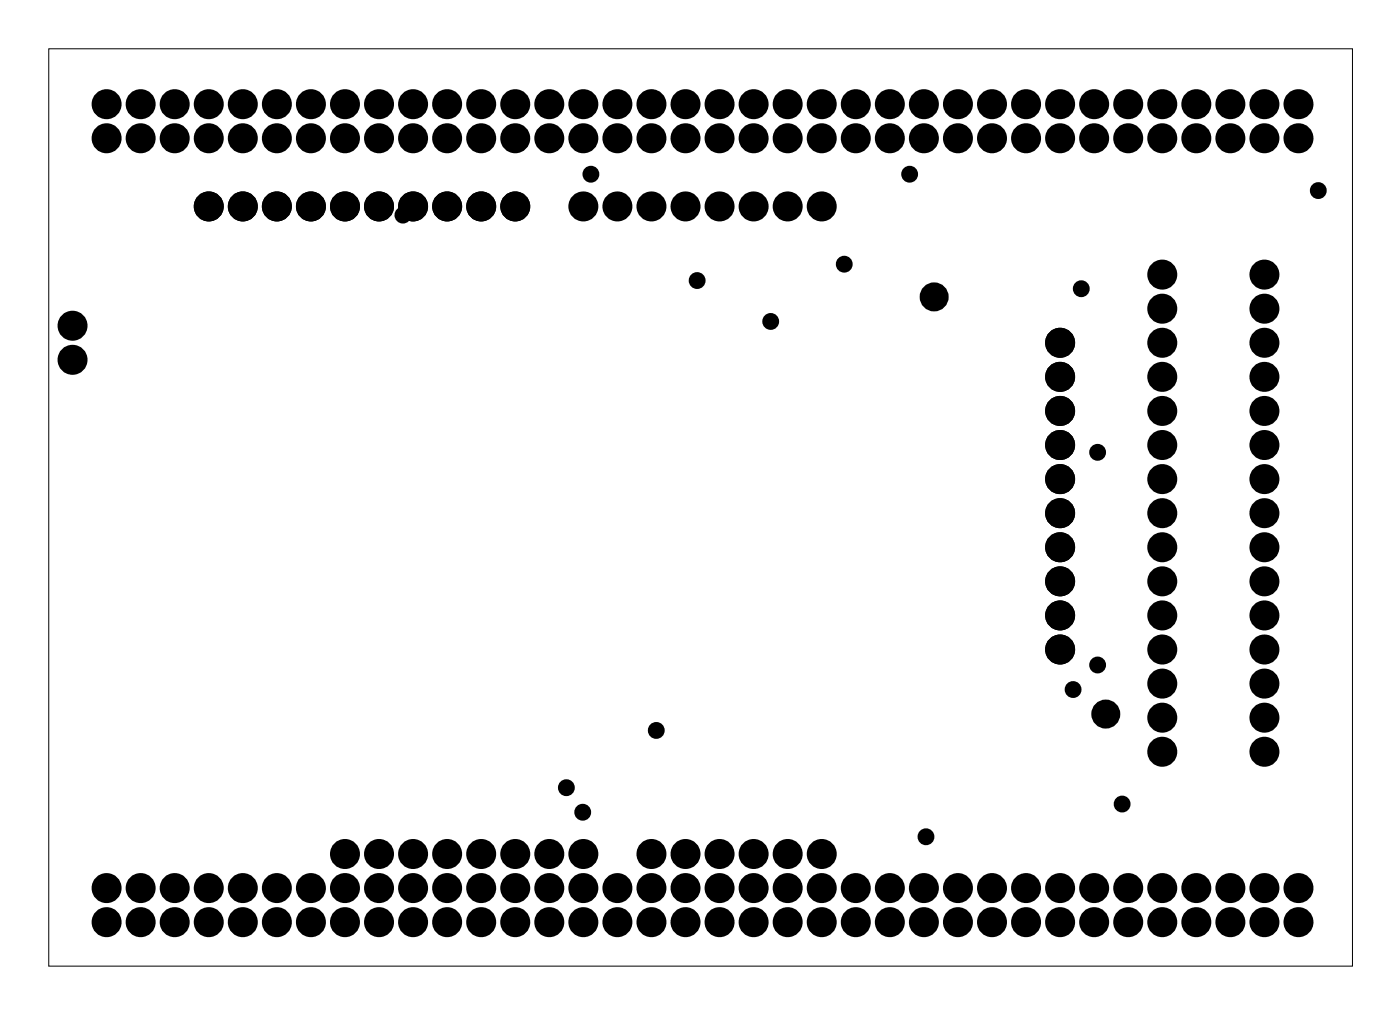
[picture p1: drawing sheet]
<svg xmlns="http://www.w3.org/2000/svg" width="104mm" height="75mm" viewBox="0 0 104 75" stroke-linecap="round" stroke-linejoin="round" font-family="sans-serif">
<path d="M3.6 3.6h97.3v68.4h-97.3z" fill="none" stroke="#000" stroke-width=".07"/>
<g fill="#000">
<circle cx="8" cy="7.8" r=".74"/>
<circle cx="8" cy="10.3" r=".74"/>
<circle cx="10.5" cy="7.8" r=".74"/>
<circle cx="10.5" cy="10.3" r=".74"/>
<circle cx="13" cy="7.8" r=".74"/>
<circle cx="13" cy="10.3" r=".74"/>
<circle cx="15.6" cy="15.4" r=".74"/>
<circle cx="15.6" cy="7.8" r=".74"/>
<circle cx="15.6" cy="10.3" r=".74"/>
<circle cx="18.1" cy="15.4" r=".74"/>
<circle cx="18.1" cy="7.8" r=".74"/>
<circle cx="18.1" cy="10.3" r=".74"/>
<circle cx="20.7" cy="15.4" r=".74"/>
<circle cx="20.7" cy="7.8" r=".74"/>
<circle cx="20.7" cy="10.3" r=".74"/>
<circle cx="23.2" cy="15.4" r=".74"/>
<circle cx="23.2" cy="7.8" r=".74"/>
<circle cx="23.2" cy="10.3" r=".74"/>
<circle cx="25.7" cy="15.4" r=".74"/>
<circle cx="25.7" cy="7.8" r=".74"/>
<circle cx="25.7" cy="10.3" r=".74"/>
<circle cx="28.3" cy="15.4" r=".74"/>
<circle cx="28.3" cy="7.8" r=".74"/>
<circle cx="28.3" cy="10.3" r=".74"/>
<circle cx="30.1" cy="16" r=".35"/>
<circle cx="30.8" cy="15.4" r=".74"/>
<circle cx="30.8" cy="7.8" r=".74"/>
<circle cx="30.8" cy="10.3" r=".74"/>
<circle cx="33.4" cy="15.4" r=".74"/>
<circle cx="33.4" cy="7.8" r=".74"/>
<circle cx="33.4" cy="10.3" r=".74"/>
<circle cx="35.9" cy="15.4" r=".74"/>
<circle cx="35.9" cy="7.8" r=".74"/>
<circle cx="35.9" cy="10.3" r=".74"/>
<circle cx="38.4" cy="15.4" r=".74"/>
<circle cx="38.4" cy="7.8" r=".74"/>
<circle cx="38.4" cy="10.3" r=".74"/>
<circle cx="41" cy="7.8" r=".74"/>
<circle cx="41" cy="10.3" r=".74"/>
<circle cx="43.5" cy="15.4" r=".74"/>
<circle cx="43.5" cy="7.8" r=".74"/>
<circle cx="43.5" cy="10.3" r=".74"/>
<circle cx="44.1" cy="13" r=".35"/>
<circle cx="46.1" cy="15.4" r=".74"/>
<circle cx="46.1" cy="7.8" r=".74"/>
<circle cx="46.1" cy="10.3" r=".74"/>
<circle cx="48.6" cy="15.4" r=".74"/>
<circle cx="48.6" cy="7.8" r=".74"/>
<circle cx="48.6" cy="10.3" r=".74"/>
<circle cx="51.1" cy="15.4" r=".74"/>
<circle cx="51.1" cy="7.8" r=".74"/>
<circle cx="51.1" cy="10.3" r=".74"/>
<circle cx="53.7" cy="15.4" r=".74"/>
<circle cx="53.7" cy="7.8" r=".74"/>
<circle cx="53.7" cy="10.3" r=".74"/>
<circle cx="56.2" cy="15.4" r=".74"/>
<circle cx="56.2" cy="7.8" r=".74"/>
<circle cx="56.2" cy="10.3" r=".74"/>
<circle cx="58.8" cy="15.4" r=".74"/>
<circle cx="58.8" cy="7.8" r=".74"/>
<circle cx="58.8" cy="10.3" r=".74"/>
<circle cx="61.3" cy="15.4" r=".74"/>
<circle cx="61.3" cy="7.8" r=".74"/>
<circle cx="61.3" cy="10.3" r=".74"/>
<circle cx="63" cy="19.7" r=".35"/>
<circle cx="63.8" cy="7.8" r=".74"/>
<circle cx="63.8" cy="10.3" r=".74"/>
<circle cx="66.4" cy="7.8" r=".74"/>
<circle cx="66.4" cy="10.3" r=".74"/>
<circle cx="67.8" cy="13" r=".35"/>
<circle cx="68.9" cy="7.8" r=".74"/>
<circle cx="68.9" cy="10.3" r=".74"/>
<circle cx="71.5" cy="7.8" r=".74"/>
<circle cx="71.5" cy="10.3" r=".74"/>
<circle cx="74" cy="7.8" r=".74"/>
<circle cx="74" cy="10.3" r=".74"/>
<circle cx="76.5" cy="7.8" r=".74"/>
<circle cx="76.5" cy="10.3" r=".74"/>
<circle cx="79.1" cy="7.8" r=".74"/>
<circle cx="79.1" cy="10.3" r=".74"/>
<circle cx="81.6" cy="7.8" r=".74"/>
<circle cx="81.6" cy="10.3" r=".74"/>
<circle cx="84.2" cy="7.8" r=".74"/>
<circle cx="84.2" cy="10.3" r=".74"/>
<circle cx="86.7" cy="7.8" r=".74"/>
<circle cx="86.7" cy="10.3" r=".74"/>
<circle cx="89.2" cy="7.8" r=".74"/>
<circle cx="89.2" cy="10.3" r=".74"/>
<circle cx="91.8" cy="7.8" r=".74"/>
<circle cx="91.8" cy="10.3" r=".74"/>
<circle cx="94.3" cy="7.8" r=".74"/>
<circle cx="94.3" cy="10.3" r=".74"/>
<circle cx="96.9" cy="7.8" r=".74"/>
<circle cx="96.9" cy="10.3" r=".74"/>
<circle cx="98.3" cy="14.2" r=".35"/>
<circle cx="5.4" cy="26.8" r=".74"/>
<circle cx="5.4" cy="24.3" r=".74"/>
<circle cx="52" cy="20.9" r=".35"/>
<circle cx="57.5" cy="24" r=".35"/>
<circle cx="69.7" cy="22.1" r=".7"/>
<circle cx="79.1" cy="35.7" r=".74"/>
<circle cx="79.1" cy="33.2" r=".74"/>
<circle cx="79.1" cy="28.1" r=".74"/>
<circle cx="79.1" cy="25.5" r=".74"/>
<circle cx="79.1" cy="30.6" r=".74"/>
<circle cx="79.1" cy="38.2" r=".74"/>
<circle cx="80.6" cy="21.5" r=".35"/>
<circle cx="81.9" cy="33.7" r=".35"/>
<circle cx="86.7" cy="20.5" r=".74"/>
<circle cx="86.7" cy="23" r=".74"/>
<circle cx="86.7" cy="38.2" r=".74"/>
<circle cx="86.7" cy="30.6" r=".74"/>
<circle cx="86.7" cy="33.2" r=".74"/>
<circle cx="86.7" cy="35.7" r=".74"/>
<circle cx="86.7" cy="28.1" r=".74"/>
<circle cx="86.7" cy="25.5" r=".74"/>
<circle cx="94.3" cy="20.5" r=".74"/>
<circle cx="94.3" cy="23" r=".74"/>
<circle cx="94.3" cy="28.1" r=".74"/>
<circle cx="94.3" cy="25.5" r=".74"/>
<circle cx="94.3" cy="30.6" r=".74"/>
<circle cx="94.3" cy="35.7" r=".74"/>
<circle cx="94.3" cy="33.2" r=".74"/>
<circle cx="94.3" cy="38.2" r=".74"/>
<circle cx="42.2" cy="58.7" r=".35"/>
<circle cx="49" cy="54.4" r=".35"/>
<circle cx="79.1" cy="45.9" r=".74"/>
<circle cx="79.1" cy="40.8" r=".74"/>
<circle cx="79.1" cy="43.3" r=".74"/>
<circle cx="79.1" cy="48.4" r=".74"/>
<circle cx="80" cy="51.4" r=".35"/>
<circle cx="81.9" cy="49.6" r=".35"/>
<circle cx="82.5" cy="53.2" r=".7"/>
<circle cx="83.7" cy="59.9" r=".35"/>
<circle cx="86.7" cy="53.5" r=".74"/>
<circle cx="86.7" cy="48.4" r=".74"/>
<circle cx="86.7" cy="45.9" r=".74"/>
<circle cx="86.7" cy="40.8" r=".74"/>
<circle cx="86.7" cy="43.3" r=".74"/>
<circle cx="86.7" cy="50.9" r=".74"/>
<circle cx="86.7" cy="56" r=".74"/>
<circle cx="94.3" cy="53.5" r=".74"/>
<circle cx="94.3" cy="48.4" r=".74"/>
<circle cx="94.3" cy="43.3" r=".74"/>
<circle cx="94.3" cy="40.8" r=".74"/>
<circle cx="94.3" cy="45.9" r=".74"/>
<circle cx="94.3" cy="56" r=".74"/>
<circle cx="94.3" cy="50.9" r=".74"/>
<circle cx="8" cy="66.2" r=".74"/>
<circle cx="8" cy="68.7" r=".74"/>
<circle cx="10.5" cy="66.2" r=".74"/>
<circle cx="10.5" cy="68.7" r=".74"/>
<circle cx="13" cy="66.2" r=".74"/>
<circle cx="13" cy="68.7" r=".74"/>
<circle cx="15.6" cy="66.2" r=".74"/>
<circle cx="15.6" cy="68.7" r=".74"/>
<circle cx="18.1" cy="66.2" r=".74"/>
<circle cx="18.1" cy="68.7" r=".74"/>
<circle cx="20.7" cy="66.2" r=".74"/>
<circle cx="20.7" cy="68.7" r=".74"/>
<circle cx="23.2" cy="66.2" r=".74"/>
<circle cx="23.2" cy="68.7" r=".74"/>
<circle cx="25.7" cy="63.6" r=".74"/>
<circle cx="25.7" cy="66.2" r=".74"/>
<circle cx="25.7" cy="68.7" r=".74"/>
<circle cx="28.3" cy="63.6" r=".74"/>
<circle cx="28.3" cy="66.2" r=".74"/>
<circle cx="28.3" cy="68.7" r=".74"/>
<circle cx="30.8" cy="63.6" r=".74"/>
<circle cx="30.8" cy="66.2" r=".74"/>
<circle cx="30.8" cy="68.7" r=".74"/>
<circle cx="33.4" cy="63.6" r=".74"/>
<circle cx="33.4" cy="66.2" r=".74"/>
<circle cx="33.4" cy="68.7" r=".74"/>
<circle cx="35.9" cy="63.6" r=".74"/>
<circle cx="35.9" cy="66.2" r=".74"/>
<circle cx="35.9" cy="68.7" r=".74"/>
<circle cx="38.4" cy="63.6" r=".74"/>
<circle cx="38.4" cy="66.2" r=".74"/>
<circle cx="38.4" cy="68.7" r=".74"/>
<circle cx="41" cy="63.6" r=".74"/>
<circle cx="41" cy="66.2" r=".74"/>
<circle cx="41" cy="68.7" r=".74"/>
<circle cx="43.5" cy="60.5" r=".35"/>
<circle cx="43.5" cy="63.6" r=".74"/>
<circle cx="43.5" cy="66.2" r=".74"/>
<circle cx="43.5" cy="68.7" r=".74"/>
<circle cx="46.1" cy="66.2" r=".74"/>
<circle cx="46.1" cy="68.7" r=".74"/>
<circle cx="48.6" cy="63.6" r=".74"/>
<circle cx="48.6" cy="66.2" r=".74"/>
<circle cx="48.6" cy="68.7" r=".74"/>
<circle cx="51.1" cy="63.6" r=".74"/>
<circle cx="51.1" cy="66.2" r=".74"/>
<circle cx="51.1" cy="68.7" r=".74"/>
<circle cx="53.7" cy="63.6" r=".74"/>
<circle cx="53.7" cy="66.2" r=".74"/>
<circle cx="53.7" cy="68.7" r=".74"/>
<circle cx="56.2" cy="63.6" r=".74"/>
<circle cx="56.2" cy="66.2" r=".74"/>
<circle cx="56.2" cy="68.7" r=".74"/>
<circle cx="58.8" cy="63.6" r=".74"/>
<circle cx="58.8" cy="66.2" r=".74"/>
<circle cx="58.8" cy="68.7" r=".74"/>
<circle cx="61.3" cy="63.6" r=".74"/>
<circle cx="61.3" cy="66.2" r=".74"/>
<circle cx="61.3" cy="68.7" r=".74"/>
<circle cx="63.8" cy="66.2" r=".74"/>
<circle cx="63.8" cy="68.7" r=".74"/>
<circle cx="66.4" cy="66.2" r=".74"/>
<circle cx="66.4" cy="68.7" r=".74"/>
<circle cx="68.9" cy="66.2" r=".74"/>
<circle cx="68.9" cy="68.7" r=".74"/>
<circle cx="69.1" cy="62.4" r=".35"/>
<circle cx="71.5" cy="66.2" r=".74"/>
<circle cx="71.5" cy="68.7" r=".74"/>
<circle cx="74" cy="66.2" r=".74"/>
<circle cx="74" cy="68.7" r=".74"/>
<circle cx="76.5" cy="66.2" r=".74"/>
<circle cx="76.5" cy="68.7" r=".74"/>
<circle cx="79.1" cy="66.2" r=".74"/>
<circle cx="79.1" cy="68.7" r=".74"/>
<circle cx="81.6" cy="66.2" r=".74"/>
<circle cx="81.6" cy="68.7" r=".74"/>
<circle cx="84.2" cy="66.2" r=".74"/>
<circle cx="84.2" cy="68.7" r=".74"/>
<circle cx="86.7" cy="66.2" r=".74"/>
<circle cx="86.7" cy="68.7" r=".74"/>
<circle cx="89.2" cy="66.2" r=".74"/>
<circle cx="89.2" cy="68.7" r=".74"/>
<circle cx="91.8" cy="66.2" r=".74"/>
<circle cx="91.8" cy="68.7" r=".74"/>
<circle cx="94.3" cy="66.2" r=".74"/>
<circle cx="94.3" cy="68.7" r=".74"/>
<circle cx="96.9" cy="66.2" r=".74"/>
<circle cx="96.9" cy="68.7" r=".74"/>
</g>
<g fill="none" stroke="#000" stroke-width=".76" stroke-linecap="butt">
<circle cx="8" cy="7.8" r=".74"/>
<circle cx="8" cy="10.3" r=".74"/>
<circle cx="10.5" cy="10.3" r=".74"/>
<circle cx="10.5" cy="7.8" r=".74"/>
<circle cx="13" cy="10.3" r=".74"/>
<circle cx="13" cy="7.8" r=".74"/>
<circle cx="15.6" cy="15.4" r=".74"/>
<circle cx="15.6" cy="10.3" r=".74"/>
<circle cx="15.6" cy="7.8" r=".74"/>
<circle cx="18.1" cy="15.4" r=".74"/>
<circle cx="18.1" cy="10.3" r=".74"/>
<circle cx="18.1" cy="7.8" r=".74"/>
<circle cx="20.7" cy="15.4" r=".74"/>
<circle cx="20.7" cy="10.3" r=".74"/>
<circle cx="20.7" cy="7.8" r=".74"/>
<circle cx="23.2" cy="15.4" r=".74"/>
<circle cx="23.2" cy="7.8" r=".74"/>
<circle cx="23.2" cy="10.3" r=".74"/>
<circle cx="25.7" cy="15.4" r=".74"/>
<circle cx="25.7" cy="10.3" r=".74"/>
<circle cx="25.7" cy="7.8" r=".74"/>
<circle cx="28.3" cy="15.4" r=".74"/>
<circle cx="28.3" cy="7.8" r=".74"/>
<circle cx="28.3" cy="10.3" r=".74"/>
<circle cx="30.8" cy="15.4" r=".74"/>
<circle cx="30.8" cy="7.8" r=".74"/>
<circle cx="30.8" cy="10.3" r=".74"/>
<circle cx="33.4" cy="15.4" r=".74"/>
<circle cx="33.4" cy="10.3" r=".74"/>
<circle cx="33.4" cy="7.8" r=".74"/>
<circle cx="35.9" cy="15.4" r=".74"/>
<circle cx="35.9" cy="10.3" r=".74"/>
<circle cx="35.9" cy="7.8" r=".74"/>
<circle cx="38.4" cy="15.4" r=".74"/>
<circle cx="38.4" cy="7.8" r=".74"/>
<circle cx="38.4" cy="10.3" r=".74"/>
<circle cx="41" cy="7.8" r=".74"/>
<circle cx="41" cy="10.3" r=".74"/>
<circle cx="43.5" cy="15.4" r=".74"/>
<circle cx="43.5" cy="7.8" r=".74"/>
<circle cx="43.5" cy="10.3" r=".74"/>
<circle cx="46.1" cy="15.4" r=".74"/>
<circle cx="46.1" cy="7.8" r=".74"/>
<circle cx="46.1" cy="10.3" r=".74"/>
<circle cx="48.6" cy="15.4" r=".74"/>
<circle cx="48.6" cy="10.3" r=".74"/>
<circle cx="48.6" cy="7.8" r=".74"/>
<circle cx="51.1" cy="15.4" r=".74"/>
<circle cx="51.1" cy="7.8" r=".74"/>
<circle cx="51.1" cy="10.3" r=".74"/>
<circle cx="53.7" cy="15.4" r=".74"/>
<circle cx="53.7" cy="7.8" r=".74"/>
<circle cx="53.7" cy="10.3" r=".74"/>
<circle cx="56.2" cy="15.4" r=".74"/>
<circle cx="56.2" cy="7.8" r=".74"/>
<circle cx="56.2" cy="10.3" r=".74"/>
<circle cx="58.8" cy="15.4" r=".74"/>
<circle cx="58.8" cy="10.3" r=".74"/>
<circle cx="58.8" cy="7.8" r=".74"/>
<circle cx="61.3" cy="15.4" r=".74"/>
<circle cx="61.3" cy="10.3" r=".74"/>
<circle cx="61.3" cy="7.8" r=".74"/>
<circle cx="63.8" cy="10.3" r=".74"/>
<circle cx="63.8" cy="7.8" r=".74"/>
<circle cx="66.4" cy="10.3" r=".74"/>
<circle cx="66.4" cy="7.8" r=".74"/>
<circle cx="68.9" cy="10.3" r=".74"/>
<circle cx="68.9" cy="7.8" r=".74"/>
<circle cx="71.5" cy="10.3" r=".74"/>
<circle cx="71.5" cy="7.8" r=".74"/>
<circle cx="74" cy="10.3" r=".74"/>
<circle cx="74" cy="7.8" r=".74"/>
<circle cx="76.5" cy="10.3" r=".74"/>
<circle cx="76.5" cy="7.8" r=".74"/>
<circle cx="79.1" cy="10.3" r=".74"/>
<circle cx="79.1" cy="7.8" r=".74"/>
<circle cx="81.6" cy="10.3" r=".74"/>
<circle cx="81.6" cy="7.8" r=".74"/>
<circle cx="84.2" cy="10.3" r=".74"/>
<circle cx="84.2" cy="7.8" r=".74"/>
<circle cx="86.7" cy="10.3" r=".74"/>
<circle cx="86.7" cy="7.8" r=".74"/>
<circle cx="89.2" cy="10.3" r=".74"/>
<circle cx="89.2" cy="7.8" r=".74"/>
<circle cx="91.8" cy="10.3" r=".74"/>
<circle cx="91.8" cy="7.8" r=".74"/>
<circle cx="94.3" cy="10.3" r=".74"/>
<circle cx="94.3" cy="7.8" r=".74"/>
<circle cx="96.9" cy="10.3" r=".74"/>
<circle cx="96.9" cy="7.8" r=".74"/>
<circle cx="5.4" cy="26.8" r=".74"/>
<circle cx="5.4" cy="24.3" r=".74"/>
<circle cx="69.7" cy="22.1" r=".7"/>
<circle cx="79.1" cy="25.5" r=".74"/>
<circle cx="79.1" cy="28.1" r=".74"/>
<circle cx="79.1" cy="33.2" r=".74"/>
<circle cx="79.1" cy="30.6" r=".74"/>
<circle cx="79.1" cy="38.2" r=".74"/>
<circle cx="79.1" cy="35.7" r=".74"/>
<circle cx="86.7" cy="38.2" r=".74"/>
<circle cx="86.7" cy="35.7" r=".74"/>
<circle cx="86.7" cy="30.6" r=".74"/>
<circle cx="86.7" cy="25.5" r=".74"/>
<circle cx="86.7" cy="20.5" r=".74"/>
<circle cx="86.7" cy="23" r=".74"/>
<circle cx="86.7" cy="28.1" r=".74"/>
<circle cx="86.7" cy="33.2" r=".74"/>
<circle cx="94.3" cy="38.2" r=".74"/>
<circle cx="94.3" cy="35.7" r=".74"/>
<circle cx="94.3" cy="33.2" r=".74"/>
<circle cx="94.3" cy="25.5" r=".74"/>
<circle cx="94.3" cy="30.6" r=".74"/>
<circle cx="94.3" cy="23" r=".74"/>
<circle cx="94.3" cy="20.5" r=".74"/>
<circle cx="94.3" cy="28.1" r=".74"/>
<circle cx="79.1" cy="45.9" r=".74"/>
<circle cx="79.1" cy="48.4" r=".74"/>
<circle cx="79.1" cy="43.3" r=".74"/>
<circle cx="79.1" cy="40.8" r=".74"/>
<circle cx="82.5" cy="53.2" r=".7"/>
<circle cx="86.7" cy="45.9" r=".74"/>
<circle cx="86.7" cy="43.3" r=".74"/>
<circle cx="86.7" cy="40.8" r=".74"/>
<circle cx="86.7" cy="50.9" r=".74"/>
<circle cx="86.7" cy="48.4" r=".74"/>
<circle cx="86.7" cy="56" r=".74"/>
<circle cx="86.7" cy="53.5" r=".74"/>
<circle cx="94.3" cy="40.8" r=".74"/>
<circle cx="94.3" cy="43.3" r=".74"/>
<circle cx="94.3" cy="45.9" r=".74"/>
<circle cx="94.3" cy="48.4" r=".74"/>
<circle cx="94.3" cy="50.9" r=".74"/>
<circle cx="94.3" cy="56" r=".74"/>
<circle cx="94.3" cy="53.5" r=".74"/>
<circle cx="8" cy="68.7" r=".74"/>
<circle cx="8" cy="66.2" r=".74"/>
<circle cx="10.5" cy="68.7" r=".74"/>
<circle cx="10.5" cy="66.2" r=".74"/>
<circle cx="13" cy="66.2" r=".74"/>
<circle cx="13" cy="68.7" r=".74"/>
<circle cx="15.6" cy="66.2" r=".74"/>
<circle cx="15.6" cy="68.7" r=".74"/>
<circle cx="18.1" cy="68.7" r=".74"/>
<circle cx="18.1" cy="66.2" r=".74"/>
<circle cx="20.7" cy="68.7" r=".74"/>
<circle cx="20.7" cy="66.2" r=".74"/>
<circle cx="23.2" cy="68.7" r=".74"/>
<circle cx="23.2" cy="66.2" r=".74"/>
<circle cx="25.7" cy="63.6" r=".74"/>
<circle cx="25.7" cy="68.7" r=".74"/>
<circle cx="25.7" cy="66.2" r=".74"/>
<circle cx="28.3" cy="63.6" r=".74"/>
<circle cx="28.3" cy="68.7" r=".74"/>
<circle cx="28.3" cy="66.2" r=".74"/>
<circle cx="30.8" cy="63.6" r=".74"/>
<circle cx="30.8" cy="68.7" r=".74"/>
<circle cx="30.8" cy="66.2" r=".74"/>
<circle cx="33.4" cy="63.6" r=".74"/>
<circle cx="33.4" cy="68.7" r=".74"/>
<circle cx="33.4" cy="66.2" r=".74"/>
<circle cx="35.9" cy="63.6" r=".74"/>
<circle cx="35.9" cy="68.7" r=".74"/>
<circle cx="35.9" cy="66.2" r=".74"/>
<circle cx="38.4" cy="63.6" r=".74"/>
<circle cx="38.4" cy="68.7" r=".74"/>
<circle cx="38.4" cy="66.2" r=".74"/>
<circle cx="41" cy="63.6" r=".74"/>
<circle cx="41" cy="68.7" r=".74"/>
<circle cx="41" cy="66.2" r=".74"/>
<circle cx="43.5" cy="63.6" r=".74"/>
<circle cx="43.5" cy="66.2" r=".74"/>
<circle cx="43.5" cy="68.7" r=".74"/>
<circle cx="46.1" cy="68.7" r=".74"/>
<circle cx="46.1" cy="66.2" r=".74"/>
<circle cx="48.6" cy="63.6" r=".74"/>
<circle cx="48.6" cy="68.7" r=".74"/>
<circle cx="48.6" cy="66.2" r=".74"/>
<circle cx="51.1" cy="63.6" r=".74"/>
<circle cx="51.1" cy="68.7" r=".74"/>
<circle cx="51.1" cy="66.2" r=".74"/>
<circle cx="53.7" cy="63.6" r=".74"/>
<circle cx="53.7" cy="66.2" r=".74"/>
<circle cx="53.7" cy="68.7" r=".74"/>
<circle cx="56.2" cy="63.6" r=".74"/>
<circle cx="56.2" cy="68.7" r=".74"/>
<circle cx="56.2" cy="66.2" r=".74"/>
<circle cx="58.8" cy="63.6" r=".74"/>
<circle cx="58.8" cy="68.7" r=".74"/>
<circle cx="58.8" cy="66.2" r=".74"/>
<circle cx="61.3" cy="63.6" r=".74"/>
<circle cx="61.3" cy="68.7" r=".74"/>
<circle cx="61.3" cy="66.2" r=".74"/>
<circle cx="63.8" cy="66.2" r=".74"/>
<circle cx="63.8" cy="68.7" r=".74"/>
<circle cx="66.4" cy="68.7" r=".74"/>
<circle cx="66.4" cy="66.2" r=".74"/>
<circle cx="68.9" cy="68.7" r=".74"/>
<circle cx="68.9" cy="66.2" r=".74"/>
<circle cx="71.5" cy="66.2" r=".74"/>
<circle cx="71.5" cy="68.7" r=".74"/>
<circle cx="74" cy="68.7" r=".74"/>
<circle cx="74" cy="66.2" r=".74"/>
<circle cx="76.5" cy="68.7" r=".74"/>
<circle cx="76.5" cy="66.2" r=".74"/>
<circle cx="79.1" cy="68.7" r=".74"/>
<circle cx="79.1" cy="66.2" r=".74"/>
<circle cx="81.6" cy="68.7" r=".74"/>
<circle cx="81.6" cy="66.2" r=".74"/>
<circle cx="84.2" cy="68.7" r=".74"/>
<circle cx="84.2" cy="66.2" r=".74"/>
<circle cx="86.7" cy="68.7" r=".74"/>
<circle cx="86.7" cy="66.2" r=".74"/>
<circle cx="89.2" cy="68.7" r=".74"/>
<circle cx="89.2" cy="66.2" r=".74"/>
<circle cx="91.8" cy="68.7" r=".74"/>
<circle cx="91.8" cy="66.2" r=".74"/>
<circle cx="94.3" cy="68.7" r=".74"/>
<circle cx="94.3" cy="66.2" r=".74"/>
<circle cx="96.9" cy="68.7" r=".74"/>
<circle cx="96.9" cy="66.2" r=".74"/>
</g>
<g fill="none" stroke="#000" stroke-width=".55">
<circle cx="30.1" cy="16" r=".35"/>
<circle cx="44.1" cy="13" r=".35"/>
<circle cx="63" cy="19.7" r=".35"/>
<circle cx="67.8" cy="13" r=".35"/>
<circle cx="98.3" cy="14.2" r=".35"/>
<circle cx="52" cy="20.9" r=".35"/>
<circle cx="57.5" cy="24" r=".35"/>
<circle cx="80.6" cy="21.5" r=".35"/>
<circle cx="81.9" cy="33.7" r=".35"/>
<circle cx="42.2" cy="58.7" r=".35"/>
<circle cx="49" cy="54.4" r=".35"/>
<circle cx="80" cy="51.4" r=".35"/>
<circle cx="81.9" cy="49.6" r=".35"/>
<circle cx="83.7" cy="59.9" r=".35"/>
<circle cx="43.5" cy="60.5" r=".35"/>
<circle cx="69.1" cy="62.4" r=".35"/>
</g>
</svg>
